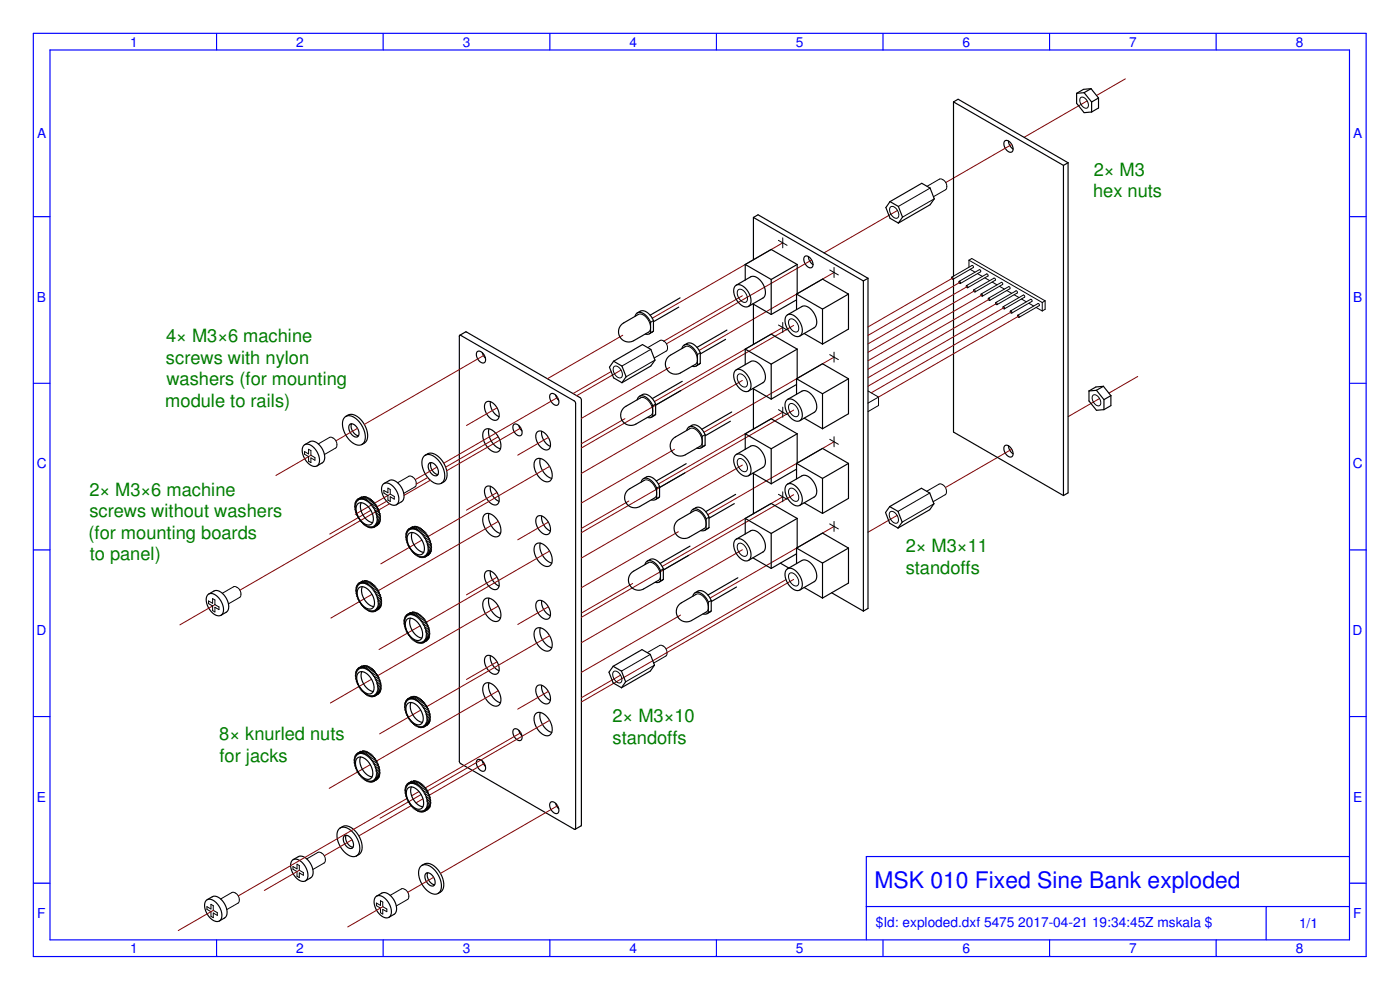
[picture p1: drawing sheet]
<svg xmlns="http://www.w3.org/2000/svg" width="420mm" height="297mm" viewBox="0 0 420 297" stroke-linecap="round" stroke-linejoin="round" font-family="sans-serif">
<defs><g id="words">
<text font-size="6.9" fill="#00f" x="262.5" y="266.3">MSK 010 Fixed Sine Bank exploded</text>
<g font-size="5.5" fill="#008000">
<text x="328.2" y="52.7">2× M3</text>
<text x="328" y="59.2">hex nuts</text>
<text x="49.8" y="102.7">4× M3×6 machine</text>
<text x="49.8" y="109.2">screws with nylon</text>
<text x="50" y="115.7">washers (for mounting</text>
<text x="49.6" y="122.1">module to rails)</text>
<text x="26.8" y="148.7">2× M3×6 machine</text>
<text x="26.8" y="155.2">screws without washers</text>
<text x="26.6" y="161.6">(for mounting boards</text>
<text x="271.8" y="165.7">2× M3×11</text>
<text x="26.9" y="168.1">to panel)</text>
<text x="271.8" y="172.2">standoffs</text>
<text x="183.8" y="216.7">2× M3×10</text>
<text x="65.8" y="222.2">8× knurled nuts</text>
<text x="183.8" y="223.2">standoffs</text>
<text x="65.9" y="228.6">for jacks</text>
</g>
<g font-size="4.1" fill="#00f">
<text x="39.1" y="14">1</text>
<text x="88.9" y="14">2</text>
<text x="138.9" y="14">3</text>
<text x="188.9" y="14">4</text>
<text x="238.9" y="14">5</text>
<text x="288.9" y="14">6</text>
<text x="338.8" y="14">7</text>
<text x="388.9" y="14">8</text>
<text x="11.1" y="41.5">A</text>
<text x="406.1" y="41.5">A</text>
<text x="11.1" y="90.5">B</text>
<text x="406.1" y="90.5">B</text>
<text x="11" y="140.5">C</text>
<text x="406" y="140.5">C</text>
<text x="10.9" y="190.5">D</text>
<text x="405.9" y="190.5">D</text>
<text x="11.1" y="240.5">E</text>
<text x="406.1" y="240.5">E</text>
<text x="11.1" y="275.5">F</text>
<text x="406.1" y="275.5">F</text>
<text x="262.9" y="278.1">$Id: exploded.dxf 5475</text>
<text x="305.6" y="278.1">2017-04-21</text>
<text x="327.7" y="278.1">19:34:45Z mskala $</text>
<text x="389.9" y="278.5">1/1</text>
<text x="39.1" y="286">1</text>
<text x="88.9" y="286">2</text>
<text x="138.9" y="286">3</text>
<text x="188.9" y="286">4</text>
<text x="238.9" y="286">5</text>
<text x="288.9" y="286">6</text>
<text x="338.8" y="286">7</text>
<text x="388.9" y="286">8</text>
</g>
</g></defs>
<g fill="none" stroke="#000" stroke-width=".35">
<path d="M286.2 30.6v52.3M286.2 30.6l1.3-.8 33 19M286.2 30.6l33 19M323.1 28v3l2.3 2.8 2.2-.2M325.4 27.8l-2.3 .2M325.4 27.8l2.2 2.8M327.4 26.6l-2.2 .2-2.1 1.2M327.4 26.6l2.3 2.8M327.4 26.6l-2 1.2M327.6 30.6v3M329.7 29.4v3l-2.1 1.2M329.7 29.4l-2.1 1.2"/>
<path d="M301.5 42.3l1-.1 1.1 1 .4 1.4-.3 1-1-.1-.9-.9-.5-1.3zM302.7 42.3l.4 1.4 .9 1M319.2 49.6v99.1M320.5 48.8v99.1l-1.3 .8M320.5 48.8l-1.3 .8M223.7 79.4l7.7 4.5M223.7 79.4l7.7-4.5 7.8 4.5M223.7 79.4v4.6M226.1 65.2l1.4-.8 33 19.1M226.1 65.2v12.7M226.1 65.2l33 19.1M239.2 79.4v8.7"/>
<path d="M239.2 79.4l-7.8 4.5M241.5 77l.9-.1 1.1 1 .5 1.4-.4 1-.9-.1-1-.9-.5-1.4zM242.6 77l.4 1.3 1 1.1M267.1 60.5l-1.2 1.8 1.2 3.2 2.5 1.4M267.1 60.5l9.5-5.5 2.5 1.4 1.3 3.3-1.3 1.7-9.5 5.5M267.1 60.5l2.5 1.4 1.3 3.3-1.3 1.7M190.6 94.9l.6-1 1.1-.1 1.4 .7 1.2 1.5 .3 .7v3.1l-.6 .5-1-.1M191.3 93.9l1.1-.6h1.1l1.2 .8 1.1 1.4 .3 .7v3.1l-1.2 .8M191.5 94.4l-4.4 2.5-.8 .7-.7 1.7 .4 1.8 1.4 1.2 1.8 .3 .9-.4 4.5-2.5M203.7 92.2l-7.6 4.3M204.1 89.4l-9 5.2M218.2 99l-9 5.2"/>
<path d="M220.7 85.8l.8-.4 1 .2 1.1 .8 .9 1.1 .6 1.2 .3 1.4-.2 1.1-.5 .7-.9 .2-.9-.3-1-.7-.8-1.1-.9-2.4 .1-1.1zM221 85.6l4.9-2.7 1.6 .6 1.5 1.7 .7 2.1-.3 1.7-4.8 2.9M225.9 91.2l5.5 3.2M226.1 91.3v12M231.4 83.9v10.5M236.1 94.7l.8-.4 1 .2 1.1 .8 .9 1.1 .6 1.2 .3 1.4-.2 1.1-.5 .7-.8 .2-1-.3-1-.7-.8-1.1-.6-1.2-.3-1.3 .1-1zM236.3 94.5l5-2.7 1.6 .6 1.5 1.7 .7 2.1-.3 1.7-4.8 2.9M239.1 88.2l7.7 4.5M239.1 88.2l7.7-4.5 7.8 4.5M239.1 88.2v4.7M239.1 90l-7.7 4.4M246.8 92.7v10.5"/>
<path d="M254.6 88.2v10.5l-7.8 4.5M254.6 88.2l-7.8 4.5M259.1 84.3v99.1M260.5 83.5v99.1l-1.4 .8M260.5 83.5l-1.4 .8M286.2 83.7v45.9l33 19.1M137.9 100.6h.4l34 19.7 .4 .6 .1 127.6-.2 .3-34.3-19.7-.4-.6zM138 100.6l2-1 34.1 19.7 .4 .6v127.6l-.1 .3-1.8 1M143.2 105.5l1-.1 1.1 1 .4 1.5-.3 .9h-1l-.9-.9-.5-1.4zM144.8 105.8l.9 1.6M165.2 118.2l.5-.2 .5 .2 1 .9 .5 1.5-.4 .9h-.9l-.9-.9-.5-1.4zM166.8 118.5l.9 1.6"/>
<path d="M184.2 108.4l8.6-5 2.5 1.4 1.3 3.2-1.3 1.8-8.6 5M184.2 108.4l-1.3 1.8 1.3 3.2 2.5 1.4M184.2 108.4l2.5 1.4 1.2 3.2-1.2 1.8M191.2 119.9l.6-.9 1.2-.2 1.4 .7 1.1 1.5 .4 .7v3.2l-.7 .4-.9-.1M191.9 118.9l1.2-.6 1 .1 1.2 .8 1.1 1.3 .4 .7v3.2l-1.3 .8M192.2 119.4l-4.5 2.6-.7 .6-.7 1.7 .4 1.8 1.3 1.2 1.8 .3 1-.3 4.5-2.6M204.4 117.2l-7.6 4.4M204.6 104.6l.7-1 1.1-.2 1.4 .8 1.2 1.5 .3 .7v3.1l-.7 .4h-.9M204.7 114.4l-8.9 5.2M205.3 103.6l1.2-.7 1 .1 1.3 .8 1 1.4 .4 .7v3.1l-1.3 .8M205.6 104l-4.5 2.6-.7 .7-.7 1.6 .4 1.8 1.3 1.3 1.9 .2 .9-.3 4.5-2.6M217.8 101.8l-7.6 4.4"/>
<path d="M220.7 111.2l.8-.4 1 .2 1 .7 1 1.2 .6 1.2 .3 1.4-.2 1.1-.5 .7-.9 .2-.9-.3-1-.7-.8-1.1-.9-2.4 .1-1.1zM221 111l4.9-2.7 1.6 .6 1.5 1.7 .7 2.1-.3 1.7-4.8 2.9M223.7 104.8l7.7 4.5M223.7 104.8l7.7-4.5 7.8 4.5M223.7 104.8v4.6M225.9 116.6l5.5 3.2M226.1 116.7v12M231.4 109.3v10.5M236.3 119.9l5-2.7 1.6 .6 1.5 1.7 .7 2.1-.3 1.7-4.8 2.9M239.1 113.6l7.7 4.5M239.1 113.6l7.7-4.5 7.8 4.5M239.1 113.6v4.7"/>
<path d="M239.1 115.4l-7.7 4.4M239.2 104.8v8.7M239.2 104.8l-7.8 4.5M241.3 100.1l5.5 3.1M246.8 118.1v10.5M254.6 113.6v10.5l-7.8 4.5M254.6 113.6l-7.8 4.5M326.8 117.3v3l2.3 2.8 2.2-.2M329.1 117.1l-2.3 .2M329.1 117.1l2.2 2.8M331.1 115.9l-2.2 .2-2.1 1.2M331.1 115.9l2.3 2.8"/>
<path d="M331.1 115.9l-2 1.2M331.3 119.9v3M333.4 118.7v3l-2.1 1.2M333.4 118.7l-2.1 1.2M91.2 133.6l.8-.3 1 .1 1 .8 .9 1 .7 1.4 .3 1.3-.2 1.1-.5 .8-.9 .2-.9-.3-1-.8-.8-1-.9-2.4 .1-1.1zM91.5 133.4l1.7-1h.9l1.4 .8 1.2 1.4 .7 1.8-.1 1.6-.4 .8-1.8 1M103.8 124.9l1.3-.6 1.4 .3 1.5 1 1.3 1.7 .9 2.1 .1 1.8-.5 1.3-1.2 .8M103.8 124.9l1.1-.2 1.3 .5 1.3 1 1.1 1.5 .8 1.8 .2 1.6-.2 1.4-.8 .8M103.8 124.9l-.8 .9-.2 1.4 .2 1.6 .8 1.7 1.1 1.6 1.3 1 1.3 .5 1.1-.3M105 127.4l.4-.2 .6 .1 1.2 1 .5 1.6v.7l-.4 .4h-1l-1.1-1-.5-1.5zM105.5 127.2l-.1 .9 .4 1.3 .9 1 .9 .3M127.6 136.6l1.3-.6 1.4 .2 1.5 1 1.4 1.8 .8 1.9 .2 1.9-.6 1.4-1.1 .8"/>
<path d="M127.6 136.6l1.1-.2 1.3 .4 1.4 1.1 1.1 1.5 .7 1.7 .3 1.7-.3 1.3-.7 .9M127.6 136.6l-.7 .8-.3 1.4 .3 1.7 .7 1.7 1.1 1.5 1.3 1 1.4 .5 1.1-.2M128.8 139l.5-.2 .6 .1 1.1 1.1 .6 1.5-.1 .7-.3 .5-1.1-.1-1.1-1-.5-1.5zM129.4 138.8l-.2 1 .5 1.2 .8 1 .9 .4M145.4 129l.9-.4 1 .2 1.1 .8 1 1.2 .6 1.4 .3 1.4-.1 1.1-.6 .8-.9 .2-1-.3-1-.7-.8-1.1-.7-1.3-.3-1.3 .1-1.2zM145.8 120.7l.7-.3 .8 .2 .9 .6 .8 .9 .6 1.2 .2 1.1-.1 .9-.5 .7-.7 .1-.8-.2-1.5-1.5-.8-2.1 .1-.9zM146.7 128.7v1.6l.7 2 1.3 1.6 1.5 .7M147.2 120.5v1.3l.6 1.4 .9 1.1 1.1 .7M154.2 127.4l.9-.1 1.1 1 .5 1.4-.4 1-.9-.1-1-.9-.5-1.3zM155.7 127.7l.9 1.6M160.8 137.9l.9-.4 1 .2 1.1 .8 .9 1.1 .7 1.4 .3 1.4-.1 1.2-.6 .8-.8 .2-1-.3-1.1-.8-.8-1-.7-1.4-.3-1.2 .1-1.2zM161.2 129.6l.7-.3 .9 .2 .9 .6 .7 1 .6 1.1 .2 1.1-.1 .9-.5 .6-.7 .2-.8-.2-1.5-1.5-.8-2.1 .1-.9z"/>
<path d="M162.1 137.6v1.7l.7 1.9 1.3 1.6 1.5 .7M162.6 129.4v1.3l.6 1.4 .9 1.1 1.1 .7M205.9 139.1l-9 5.2M206.1 129.1l.6-.9 1.2-.2 1.3 .8 1.2 1.4 .3 .7v3.2l-.6 .4h-.9M206.8 128.1l1.1-.6 1.1 .1 1.2 .8 1.1 1.3 .3 .7v3.2l-1.2 .8M207 128.6l-4.4 2.6-.8 .6-.7 1.7 .4 1.8 1.4 1.2 1.8 .3 1-.3 4.4-2.6M219.2 126.4l-7.6 4.4M219.6 123.6l-9 5.2M220.7 136.6l.8-.4 1 .2 1.1 .8 .9 1.1 .6 1.3 .3 1.3-.2 1.1-.5 .7-.9 .2-.9-.3-1-.7-.8-1.1-.9-2.4 .1-1.1zM221 136.4l4.9-2.7 1.6 .6 1.5 1.7 .7 2.1-.3 1.7-4.8 2.9M223.7 130.2l7.7-4.5 7.8 4.5M223.7 130.2l7.7 4.5"/>
<path d="M223.7 130.2v4.6M231.4 134.7v10.5M236.1 120.1l.8-.4 1 .2 1 .7 1 1.2 .6 1.2 .3 1.4-.2 1.1-.5 .7-.9 .2-.9-.3-.9-.7-.9-1.1-.6-1.2-.3-1.3 .1-1zM239.1 139l7.7 4.5M239.1 139l7.7-4.5 7.8 4.5M239.1 139v4.7M239.2 130.2v8.7M239.2 130.2l-7.8 4.5M241.3 125.5l5.5 3.1M254.6 139v10.5l-7.8 4.5M254.6 139l-7.8 4.5M301.5 133.8l1-.1 1.1 1 .4 1.4-.3 .9h-1l-.9-1-.5-1.3z"/>
<path d="M302.7 133.8l.4 1.3 .9 1.1M107.4 151.2l.7-.4 1 .2 1.1 .7 .9 1.1 .6 1.3 .3 1.4-.1 1.1-.6 .7-.8 .2-.9-.2-1-.8-.8-1-.9-2.4 .1-1.2zM108.4 150.8l-.2 1.7 .7 2 1.4 1.6 1.5 .7M115 145.3l.8-.4 1 .2 1 .7 1 1.1 .6 1.4 .3 1.2-.2 1.2-.5 .7-.8 .2-1-.3-1-.7-.8-1-.9-2.5 .1-1.1zM115.3 145.1l1.7-1h.9l1.4 .7 1.2 1.5 .7 1.8-.1 1.6-.4 .7-1.8 1M123.7 159.8l-.2 1.6 .7 2 1.4 1.7 1.5 .6M145.4 154.4l.9-.4 1 .3 1.2 .8 .9 1.1 .6 1.4 .3 1.4-.1 1.1-.6 .8-.9 .2-1-.3-1-.7-.8-1.1-.7-1.3-.3-1.3 .1-1.2zM145.8 146.1l.7-.3 .8 .2 .9 .6 .8 .9 .6 1.2 .2 1.1-.1 .9-.5 .7-.7 .1-.8-.2-1.5-1.5-.8-2.1 .1-.9zM146.7 154.1v1.6l.7 2 1.3 1.6 1.5 .7M147.2 145.9v1.3l.6 1.4 .9 1.1 1.1 .7M161.2 155l.7-.3 .9 .2 .9 .6 .7 1 .6 1.1 .2 1.1-.1 .9-.5 .6-.7 .2-.8-.2-1.5-1.5-.8-2.1 .1-.9zM162.6 154.8v1.3l.6 1.4 .9 1.1 1.1 .7"/>
<path d="M192.4 144.7l.6-1 1.2-.2 1.3 .8 1.2 1.4 .4 .7v3.2l-.7 .4h-.9M193.1 143.6l1.2-.6 1 .1 1.2 .8 1.1 1.3 .3 .7v3.2l-1.2 .8M193.4 144.1l-4.5 2.6-.8 .7-.6 1.7 .4 1.7 1.3 1.3 1.8 .2 1-.3 4.4-2.6M205.5 141.9l-7.6 4.4M207.3 153.9l.6-1 1.1-.2 1.4 .8 1.2 1.4 .3 .8v3.1l-.7 .4h-.9M207.9 152.8l1.2-.6 1 .1 1.3 .8 1 1.3 .4 .8v3.1l-1.2 .8M208.2 153.3l-4.4 2.6-.8 .7-.7 1.6 .4 1.8 1.3 1.3 1.9 .2 .9-.3 4.5-2.6M220.4 151.1l-7.6 4.4M220.8 148.3l-9 5.2M223.7 155.6l7.7 4.5M223.7 155.6l7.7-4.5 7.8 4.5M223.7 155.6v4.6"/>
<path d="M225.9 142l5.5 3.2M226.1 142.1v12M236.1 145.5l.8-.4 1 .2 1 .7 1 1.2 .6 1.2 .3 1.4-.2 1.1-.5 .7-.9 .2-.9-.3-1-.7-.8-1.1-.6-1.2-.3-1.3 .1-1zM236.3 145.3l5-2.7 1.6 .6 1.5 1.7 .7 2.1-.3 1.7-4.8 2.9M239.1 140.8l-7.7 4.4M239.2 155.6v8.7M239.2 155.6l-7.8 4.5M241.3 150.9l5.5 3.1M246.8 143.5v10.5M267 152l-1.2 1.8 1.2 3.2 2.5 1.4M267 152l9.5-5.5 2.5 1.4 1.3 3.3-1.3 1.7-9.5 5.5M267 152l2.5 1.4 1.3 3.3-1.3 1.7"/>
<path d="M62.4 178.4l.8-.3 1 .2 1.1 .7 .9 1.1 .6 1.3 .3 1.4-.2 1.1-.5 .7-.8 .2-1-.3-.9-.7-.9-1.1-.9-2.4 .1-1.1zM62.6 178.2l1.8-1h.9l1.4 .8 1.2 1.5 .7 1.7-.1 1.6-.4 .8-1.8 1M107.7 176.4l.8-.4 1 .2 1.1 .8 .8 1 .7 1.4 .3 1.3-.2 1.1-.5 .7-.8 .2-1-.2-1-.8-.8-1-.9-2.4 .1-1.2zM108.7 176l-.2 1.7 .7 2 1.4 1.6 1.6 .7M122.7 160.1l.7-.3 1.1 .2 1 .6 .9 1.2 .7 1.3 .3 1.4-.2 1.1-.5 .7-.8 .2-.9-.3-1-.6-.9-1.1-.6-1.2-.3-1.3 .1-1.1zM145.4 179.8l.8-.3 1.1 .1 1.1 .8 1 1.2 .6 1.4 .3 1.4-.1 1.1-.6 .8-.8 .2-1.1-.3-1-.7-.8-1.1-.7-1.3-.3-1.3 .1-1.2zM145.8 171.5l.7-.3 .8 .2 .9 .6 .8 .9 .6 1.2 .2 1.1-.1 .9-.5 .7-.7 .1-.8-.2-1.5-1.5-.8-2.1 .1-.9zM146.7 179.5v1.6l.7 2 1.3 1.6 1.5 .7M147.2 171.3v1.3l.6 1.4 .9 1.1 1.1 .7M160.8 163.3l.8-.4 1.1 .2 1.1 .8 .9 1.1 .7 1.4 .3 1.4-.1 1.2-.6 .8-.8 .2-1-.3-1.1-.8-.8-1-.7-1.4-.3-1.2 .1-1.2zM162.1 163v1.7l.7 1.9 1.3 1.6 1.5 .7M193.6 169.4l.6-1 1.1-.1 1.4 .7 1.2 1.5 .3 .7v3.1l-.7 .5-.9-.1"/>
<path d="M194.2 168.4l1.2-.6h1l1.3 .8 1 1.4 .4 .7v3.1l-1.2 .8M194.5 168.8l-4.4 2.6-.8 .7-.7 1.7 .4 1.8 1.3 1.2 1.9 .3 .9-.4 4.5-2.5M206.7 166.6l-7.6 4.4M207.1 163.9l-9 5.2M207.9 178.9l.6-1 1.2-.2 1.4 .8 1.1 1.5 .4 .7v3.1l-.7 .4h-.9M208.6 177.9l1.2-.7 1 .1 1.2 .8 1.1 1.4 .3 .7v3.1l-1.2 .8M208.9 178.3l-4.5 2.6-.7 .7-.7 1.6 .4 1.8 1.3 1.3 1.8 .2 1-.3 4.4-2.6M220.7 162l.8-.4 1 .2 1 .7 1 1.2 .6 1.2 .3 1.4-.2 1.1-.5 .7-.9 .2-.9-.3-.9-.7-.9-1.1-.9-2.4 .1-1.1zM221 161.8l4.9-2.7 1.6 .6 1.5 1.7 .7 2.1-.3 1.7-4.8 2.9M221 176.1l-7.6 4.4M221.4 173.4l-8.9 5.1M225.9 167.4l5.5 3.2"/>
<path d="M231.4 160.1v10.5M234.2 169l2.5 1.4M236.1 170.9l.8-.4 1 .2 1.1 .8 .9 1.1 .6 1.3 .3 1.3-.2 1.1-.5 .7-.9 .2-.9-.3-1-.7-.8-1.1-.6-1.2-.3-1.3 .1-1zM236.3 170.7l5-2.7 1.6 .6 1.5 1.7 .7 2.1-.3 1.7-4.8 2.9M239.1 164.4l7.7 4.5M239.1 164.4l7.7-4.5 7.8 4.5M239.1 164.4v4.7M239.1 166.2l-7.7 4.4M241.3 176.3l5.5 3.1M246.8 168.9v10.5M249.6 177.9l9.5 5.5M254.6 164.4v10.5l-7.8 4.5"/>
<path d="M254.6 164.4l-7.8 4.5M122.2 185.8l.8-.3 1 .2 1.1 .8 .8 1 .7 1.3 .2 1.4-.1 1.1-.6 .7-.8 .2-.9-.3-1-.7-.8-1-.6-1.2-.3-1.3v-1.1zM123.2 185.5l-.2 1.7 .7 1.9 1.4 1.7 1.5 .6M145.8 196.9l.7-.3 .8 .2 .9 .6 .8 .9 .6 1.2 .2 1.1-.1 .9-.5 .7-.7 .1-.8-.2-1.5-1.5-.8-2.1 .1-.9zM147.2 196.7v1.3l.6 1.4 .9 1.1 1.1 .7M160.8 188.7l.8-.4 1.1 .2 1 .7 1 1.2 .7 1.4 .3 1.4-.1 1.2-.6 .8-.8 .2-1-.3-1.1-.8-.8-1-.7-1.4-.3-1.2 .1-1.2zM161.2 180.4l.7-.3 .9 .2 .9 .6 .7 1 .6 1.1 .2 1.1-.1 .9-.5 .6-.7 .2-.8-.2-1.5-1.5-.8-2.1 .1-.9zM162.1 188.4v1.7l.7 1.9 1.3 1.6 1.5 .7M162.6 180.2v1.3l.6 1.4 .9 1.1 1.1 .7M184 199.9l8.7-5 2.5 1.5 1.2 3.2-1.2 1.8-8.7 5M184 199.9l-1.2 1.8 1.2 3.2 2.5 1.5M184 199.9l2.5 1.5 1.3 3.2-1.3 1.8"/>
<path d="M107.6 201.9l.8-.4 .9 .2 1.1 .7 .9 1.1 .7 1.3 .3 1.3-.2 1.2-.6 .7-.7 .2-.9-.2-1.1-.8-.8-1-.6-1.2-.3-1.3 .1-1.1zM108.6 201.5l-.2 1.7 .7 2 1.4 1.6 1.5 .7M122.3 211.1l.8-.3 1 .2 1.1 .7 .9 1.1 .6 1.3 .3 1.3-.1 1.2-.6 .7-.8 .2-1-.3-.9-.7-.9-1.1-.9-2.4 .1-1.1zM123.3 210.8l-.1 1.6 .7 2 1.4 1.7 1.5 .6M145.4 205.2l.8-.3 1.1 .1 1.1 .8 1 1.2 .6 1.4 .3 1.4-.1 1.1-.6 .8-.8 .2-1.1-.3-1-.7-.8-1.1-.7-1.3-.3-1.3 .1-1.2zM146.7 204.9v1.6l.7 2 1.3 1.6 1.5 .7M154.2 218.8l.9-.1 1.1 1 .5 1.4-.4 1h-.9l-1-.9-.5-1.4zM155.7 219.1l.9 1.6M160.8 214.1l.8-.4 1.1 .2 1 .7 1 1.2 .7 1.4 .3 1.4-.1 1.2-.6 .8-.8 .2-1.1-.3-1-.8-.8-1-.7-1.4-.3-1.2 .1-1.2zM161.2 205.8l.7-.3 .8 .2 .9 .6 .8 1 .6 1.1 .2 1.1-.1 .9-.5 .6-.7 .2-.7-.2-1.6-1.5-.8-2.1 .1-.9zM162.1 213.8v1.7l.7 1.9 1.3 1.6 1.5 .7M162.6 205.6v1.3l.6 1.4 .9 1.1 1.1 .7"/>
<path d="M107.2 227.5l.7-.4 1.1 .2 1 .8 .9 1 .7 1.4 .3 1.3-.2 1.1-.5 .7-.8 .2-.9-.2-1-.7-.9-1-.6-1.2-.3-1.3 .1-1.1zM108.2 227.1l-.2 1.7 .7 2 1.4 1.6 1.6 .7M122.5 236.5l.8-.4 .9 .2 1 .7 1 1.1 .7 1.3 .2 1.4-.1 1.1-.6 .7-.7 .2-1-.2-1-.8-.8-1-.6-1.2-.3-1.3v-1zM123.5 236.1l-.2 1.7 .7 1.9 1.4 1.7 1.5 .7M143.2 228l.5-.2 .5 .2 1.1 .9 .4 1.5-.3 .9h-1l-.9-.9-.5-1.4zM144.8 228.3l.9 1.6M87.7 258.1l.8-.3 1.1 .2 1 .7 .9 1.1 .7 1.4 .2 1.3-.1 1-.6 .8-.8 .2-.9-.3-.9-.6-.9-1.1-.6-1.2-.4-1.3 .1-1.1zM88 257.9l1.7-1h.9l1.4 .8 1.2 1.5 .7 1.7v1.6l-.5 .8-1.7 1M102.1 248.4l1.3-.6 1.4 .2 1.5 1.1 1.4 1.7 .8 2 .2 1.9-.5 1.3-1.2 .8M102.1 248.4l1.1-.2 1.4 .4 1.3 1.1 1.1 1.5 .7 1.7 .3 1.7-.3 1.4-.7 .8M102.1 248.4l-.7 .9-.3 1.3 .3 1.7 .7 1.7 1.1 1.5 1.4 1.1 1.3 .4 1.1-.2M103.3 250.8l.5-.2 .6 .1 1.2 1.1 .5 1.6-.1 .6-.3 .5-1.1-.1-1.1-1-.5-1.5z"/>
<path d="M103.9 250.6l-.2 1 .5 1.2 .8 1 .9 .4M126.6 259.7l1.3-.6 1.4 .2 1.6 1.1 1.3 1.7 .8 2 .2 1.8-.5 1.4-1.2 .8M126.6 259.7l1.1-.3 1.4 .5 1.3 1.1 1.1 1.5 .7 1.7 .3 1.6-.3 1.4-.7 .9M126.6 259.7l-.7 .8-.3 1.4 .3 1.7 .7 1.7 1.1 1.5 1.4 1 1.3 .5 1.1-.2M165.2 240.7l.5-.2 .5 .2 1 .9 .5 1.5-.4 .9h-.9l-.9-.9-.5-1.4zM166.8 241l.9 1.6M61.9 270.2l.8-.4 1 .2 1 .7 .9 1.1 .7 1.3 .3 1.4-.2 1.1-.5 .7-.8 .2-.9-.3-1-.6-.9-1.1-.6-1.2-.3-1.3 .1-1.1zM62.2 270l1.7-1 .9-.1 1.4 .8 1.2 1.5 .7 1.8-.1 1.6-.4 .7-1.8 1M112.8 269.1l.7-.4 1 .2 1.1 .7 1 1.2 .6 1.3 .3 1.3-.2 1.1-.6 .7-.7 .2-.9-.2-1-.7-.9-1.1-.6-1.2-.3-1.3 .1-1.1zM113 268.9l1.8-1 .9-.1 1.4 .8 1.2 1.5 .6 1.8v1.6l-.5 .7-1.7 1M127.8 262.1l.5-.2 .6 .1 1.1 1.1 .6 1.6-.1 .6-.3 .4h-1.1l-1-1-.6-1.5zM128.4 261.9l-.2 1 .5 1.2 .8 1 .9 .3"/>
</g>
<g fill="none" stroke="#00f" stroke-width=".35">
<path d="M10 10h400v277h-400zM15 15h390v267h-390zM65 10v5M115 10v5M165 10v5M215 10v5M265 10v5M315 10v5M365 10v5M10 65h5M405 65h5M10 115h5"/>
<path d="M405 115h5M10 165h5M405 165h5M10 215h5M405 215h5M405 257h-145v25M10 265h5M260 272h145M380 272v10M405 265h5M65 282v5M115 282v5"/>
<path d="M165 282v5M215 282v5M265 282v5M315 282v5M365 282v5"/>
</g>
<g fill="none" stroke="#000" stroke-width=".3">
<path d="M324.3 29.3l.9-.1 1 .9 .4 1.3-.3 1-.9-.1-.9-.8-.4-1.3zM278.2 55.9l3.9-2.2 1 .3 .7 .7 .3 1-.2 1.1-3.8 2.2M279.1 56.4l-9.5 5.5M280.4 59.7l-9.5 5.5M233.6 72.1l2.6 1.5M234.9 71.4v3M267.2 62.1l1-.1 1.1 1 .4 1.4-.3 1-1-.1-.9-.9-.5-1.3zM290.8 78.1l22 12.7M290.8 78.1l.9-.5 22 12.7M290.8 78.1v2.1M191.5 94.4l.7-.2 .9 .3 1.5 1.6 .6 2.2-.1 .8-.5 .6M196.1 96.2l-.9 .5"/>
<path d="M196.1 99.3l-.9 .5M221.6 87l.4-.2 .6 .1 1.2 1 .5 1.6-.1 .7-.3 .4h-1l-1.1-1-.5-1.5zM233.6 97.5l2.6 1.5M234.9 96.8v3M237 95.9l.4-.2 .6 .1 1.2 1.1 .5 1.5-.1 .7-.3 .4h-1l-1.1-1.1-.5-1.5zM249 81l2.6 1.5M250.3 80.3v3M285.7 83.1l6-3.4 .4 .2v.4l-6.1 3.5M287.9 84.4l6-3.5 .4 .2v.5l-6.1 3.5M290.1 85.7l6-3.5 .4 .2v.4l-6.1 3.5M291.2 80.8l1.4 .9M292.3 87l6-3.5 .4 .2v.4l-6.1 3.5"/>
<path d="M293.4 82.1l1.4 .8M294.5 88.2l6-3.5 .4 .2v.5l-6.1 3.5M295.6 83.4l1.4 .8M296.7 89.5l6-3.5 .4 .2v.4l-6.1 3.5M297.8 84.6l1.4 .9M298.9 90.8l6-3.5 .4 .2v.4l-6.1 3.5M300 85.9l1.4 .8M301.1 92l6-3.5 .4 .2v.5l-6.1 3.5M302.2 87.2l1.4 .8M303.3 93.3l6-3.5 .4 .2v.4l-6.1 3.5M304.4 88.4l1.4 .9M305.4 94.6l6.1-3.5 .4 .2v.4l-6.1 3.5"/>
<path d="M306.6 89.7l1.4 .9M308.8 91l1.4 .8M311 92.2l1.8 1.1M312.8 90.8v2.5M313.7 90.3v2.5l-.9 .5M313.7 90.3l-.9 .5M184.3 110l.4-.2 .6 .1 1 1 .5 1.4-.4 1-.9-.1-1-.9-.5-1.3zM192.2 119.4l.7-.1 .8 .2 1.6 1.7 .6 2.1-.2 .9-.4 .5M194.4 104.3l3.9-2.2 1 .3 .7 .7 .3 1-.2 1.1-3.8 2.2M195.3 104.8l-8.6 5M196.6 108l-8.7 5M205.6 104l.7-.1 .8 .3 1.6 1.6 .6 2.1-.2 .9-.4 .5"/>
<path d="M210.2 105.9l-.9 .5M210.2 109l-.9 .5M221.6 112.4l.4-.2 .6 .1 1.2 1.1 .5 1.6-.1 .6-.3 .4h-1l-1.1-1-.5-1.5zM249 106.4l2.6 1.5M250.3 105.7v3M260.5 117.3l3.2 1.8M263.7 119.1l-3.2 1.9M263.7 119.1v2.6l-3.2 1.8M328 118.6l.9-.1 1 1 .5 1.3-.4 .9-.9-.1-.9-.8-.4-1.3zM91.4 135.5l1.2 .7v-1.4l.7 .4v1.4l1.2 .7v.8l-1.2-.7v1.4l-.7-.4v-1.4l-1.2-.7zM95.5 133.2l3.6-2 1 .3 .7 .8 .3 1-.2 1-3.5 2.1M196.8 121.2l-.9 .5"/>
<path d="M196.8 124.4l-.9 .5M207 128.6l.8-.1 .8 .2 1.5 1.7 .6 2.1-.1 .9-.5 .5M211.6 130.4l-.9 .5M211.6 133.6l-.9 .5M221.6 137.8l.4-.2 .6 .1 1.2 1.1 .5 1.6-.1 .6-.3 .4h-1l-1.1-1.1-.5-1.4zM233.6 122.9l2.6 1.5M234.9 122.2v3M237 121.3l.4-.2 .6 .1 1.2 1.1 .5 1.5-.1 .7-.3 .4h-1l-1.1-1.1-.5-1.5zM249 131.8l2.6 1.5M250.3 131.1v3M107.3 149.8l.1 .4-.3-.2 .1 .4-.3-.2 .1 .4-.3-.1 .2 .4-.3-.1 .2 .4-.3-.1 .2 .8h-.3l.3 .4-.3 .1 .3 .3-.2 .1 .3 .3-.2 .2 .3 .2-.2 .2 .3 .3-.1 .2 .5 .6-.1 .3 .3 .1v.4h.3v.4h.2l.4 .8 .2-.1 .5 .7 .2-.1 .1 .4 .2-.2 .2 .4 .2-.2 .2 .4 .1-.2 .2 .4 .1-.3 .3 .4v-.3l.3 .3v-.3l.3 .3v-.4l.3 .3v-.3l.3 .2M108.2 149.5l-.1 .3-.2-.3v.4l-.3-.3v.4l-.3-.2"/>
<path d="M108.4 149.1l.1 .4-.3-.2 .1 .4-.3-.2M108.4 149.1l.3 .3M108.4 149.1l-1.1 .7M108.5 149.5l-.1 .3-.2-.3M108.5 149.5l.2 .3 .1-.3M108.8 149.5l.3 .4 .1-.3M109.1 149.1l-.1-.1-.8 .5M109.2 149.6l.2 .4 .1-.3M109.5 149.1l-.2-.1-.8 .5M109.5 149.7l.2 .4 .2-.2M109.8 149.2l-.1-.2-.9 .5M109.9 149.9l.2 .4 .2-.1"/>
<path d="M110.3 150.2l.1 .4 .2-.2M110.3 149.5l-.3-.4-.8 .5M110.5 149.6l-.1-.4-.9 .5M110.6 150.4l.1 .4 .3-.1M110.9 149.8l-.1-.4-.9 .5M111 150.7v.4h.3M111.3 151.1v.4h.3M111.5 149.9l-.2 .2-.2-.4-.8 .5M111.5 149.9l.1 .4 .2-.1M111.5 149.9l-.9 .5M111.6 151.5v.3l.3 .1M111.8 150.2l.1 .4h.3"/>
<path d="M111.8 150.2l-.8 .5M111.9 151.9v.3l.3 .1M112.2 150.6v.4h.3M112.2 150.6l-.9 .5M112.2 152.3v.3l.3 .1M112.5 152.7l-.1 .3 .3 .2M112.5 151v.3l.3 .1M112.5 151l-.9 .5M112.7 153.2l-.1 .3 .3 .2M112.8 151.4l-.9 .5M112.8 151.4v.3l.3 .1M112.9 153.7l-.2 .2 .4 .2"/>
<path d="M113 156.7l.2 .4M113.1 157.4l-.4-.1 .2 .4-.3-.2 .1 .4-.3-.2 .1 .4-.3-.2v.3M113.1 154.1l-.2 .2 .3 .3M113.1 151.8l-.1 .3 .3 .1M113.1 151.8l-.9 .5M113.2 154.6l-.2 .2 .3 .3M113.2 157.1l-.3-.1 .2 .4M113.3 152.2l-.1 .3 .4 .2M113.3 157.6l-.3-.2 .1 .3-.3-.2v.3M113.3 152.2l-.8 .5M113.3 157.6l-1.1 .6M113.6 152.7l-.2 .3 .4 .2"/>
<path d="M113.6 152.7l-.9 .5M113.8 153.2l-.2 .2 .3 .2M113.8 153.2l-.9 .5M113.9 153.6l-.2 .2 .3 .3M113.9 156.9l-.3-.1 .2 .4-.4-.2 .2 .4-.4-.2 .1 .4M113.9 153.6l-.8 .5M113.9 156.9l-.8 .5M113.9 156.3l.1 .3M114 155.1l.2 .3-.8 .5-.3-.3M114 156l.1 .2-.8 .5-.2-.4M114 155.6l.2 .2-.9 .5-.2-.3M114 154.1l-.2 .2 .3 .3"/>
<path d="M114 156.6l-.3-.1 .2 .4M114 154.1l-.8 .5M114 156.6l-.8 .5M114.1 154.6l-.2 .1 .3 .3-.9 .5-.2-.3 .2-.1M114.1 154.6l-.8 .5M115.2 147.2l1.2 .7v-1.4l.7 .4v1.4l1.2 .7v.8l-1.2-.7v1.4l-.7-.4v-1.4l-1.2-.7zM119.3 144.9l3.6-2.1 1 .4 .7 .7 .3 1-.2 1.1-3.5 2M122.6 158.7l.1 .4-.3-.2 .1 .4-.3-.2 .2 .4-.4-.1 .2 .4-.3-.1 .2 .4h-.3l.2 .4h-.2l.2 .3-.3 .1 .3 .3-.2 .1 .2 .3-.2 .1 .3 .3-.2 .2 .3 .3-.2 .2 .4 .2-.2 .2 .3 .2-.1 .3 .3 .2-.1 .3 .3 .1 .3 .7 .3 .1v.3h.3v.4h.3v.4l.3-.1 .4 .6 .2-.1 .6 .6 .1-.3 .2 .4 .1-.3 .3 .4 .1-.3 .2 .3 .1-.3 .2 .3 .1-.3 .2 .3v-.4l.3 .3M123.5 158.4v.4l-.3-.3v.3l-.3-.2v.3l-.3-.2M123.8 158.1v.3l-.3-.2 .1 .4-.3-.2M123.8 158.1l.3 .2M123.8 158.1l-1.2 .6"/>
<path d="M123.8 158.4v.3l-.3-.3M123.8 158.4l.3 .4v-.4M124.1 158.4l.3 .4 .1-.3M124.4 158l-.1-.1-.8 .5M124.5 158.5l.2 .4 .1-.2M124.8 158.1l-.1-.2-.9 .5M124.8 158.7l.2 .4 .2-.2M125.1 158.2l-.1-.3-.9 .5M125.2 158.9l.2 .4 .2-.2M125.6 159.1l.1 .4 .2-.1M125.6 158.4l-.2-.4-.9 .5M125.9 158.5l-.2-.3-.9 .5"/>
<path d="M125.9 159.4l.1 .4 .3-.1M126.2 158.7l-.1-.3-.9 .5M126.3 159.7l.1 .4 .2-.1M126.8 158.9l-.2 .1-.2-.4-.8 .5M126.8 158.9l.1 .4 .2-.1M126.8 158.9l-.9 .5M127.1 159.2l.1 .4 .3-.1M127.1 159.2l-.8 .5M127.5 159.5v.4h.3M127.5 159.5l-.9 .5M127.8 159.9v.4h.3M127.8 159.9l-.9 .5"/>
<path d="M193.4 144.1l.7-.1 .8 .3 1.5 1.6 .7 2.1-.2 .9-.5 .5M197.9 145.9l-.8 .5M197.9 149.1l-.8 .5M208.2 153.3l.7-.1 .9 .3 1.5 1.6 .6 2.1-.1 .9-.5 .5M212.8 155.2l-.9 .5M212.8 158.3l-.9 .5M233.6 148.3l2.6 1.5M234.9 147.6v3M237 146.7l.4-.2 .6 .1 1.2 1 .5 1.6-.1 .7-.3 .4h-1l-1.1-1.1-.5-1.5zM249 157.2l2.6 1.5M250.3 156.5v3M267.1 153.6l1-.1 1 1 .5 1.4-.3 1h-1l-.9-1-.5-1.3z"/>
<path d="M278.1 147.4l3.9-2.2 1 .3 .7 .7 .3 1-.2 1.1-3.8 2.2M279 147.9l-9.5 5.5M280.3 151.2l-9.5 5.5M66.7 178l3.6-2 1 .3 .7 .8 .3 1-.2 1-3.5 2.1M107.7 175v.4l-.3-.2 .1 .4-.3-.2 .2 .4-.3-.1 .1 .4-.3-.1 .2 .4h-.3l.2 .7h-.2l.2 .4-.2 .1 .3 .3-.3 .1 .3 .3-.2 .2 .3 .2-.1 .2 .4 .7-.1 .3 .3 .1v.3l.3 .1-.1 .4h.3v.4h.3l.3 .8 .3-.1 .1 .4 .2-.1 .1 .4 .2-.1 .2 .4 .2-.2 .5 .6 .1-.2 .3 .4 .1-.3 .2 .4 .1-.3 .2 .3 .1-.3 .3 .3v-.4l.3 .4-.1-.4 .3 .2M108.5 174.7v.3l-.3-.3v.4l-.3-.3 .1 .4-.3-.2M108.8 174.3v.4l-.3-.2 .1 .4-.3-.2M108.8 174.3l.3 .3M108.8 174.3l-1.1 .7M108.8 174.7v.3l-.3-.3M108.8 174.7l.3 .3 .1-.3M109.2 174.7l.2 .4 .1-.3"/>
<path d="M109.5 174.3l-.1-.1-.9 .5M109.5 174.8l.2 .4 .2-.2M109.8 174.3l-.1-.1-.9 .5M109.9 175l.2 .3 .1-.2M110.2 174.4l-.2-.2-.8 .5M110.2 175.1l.2 .4 .2-.1M110.6 175.4l.1 .4 .3-.2M110.6 174.7l-.2-.4-.9 .5M110.9 174.8l-.2-.3-.8 .5M111 175.6l.1 .4h.2M111.2 175l-.1-.4-.9 .5M111.3 176l.1 .3h.2"/>
<path d="M111.6 176.3l.1 .4h.3M111.8 175.1l-.2 .2-.1-.4-.9 .5M111.8 175.1l.1 .4h.3M111.8 175.1l-.8 .5M112 176.7v.3l.3 .1M112.2 175.5v.3h.3M112.2 175.5l-.9 .5M112.3 177.1l-.1 .3 .3 .1M112.5 175.8l.1 .4h.2M112.5 175.8l-.9 .5M112.5 177.5v.3l.3 .1M112.8 177.9l-.1 .3 .3 .2"/>
<path d="M112.8 176.2v.3l.3 .1M112.8 176.2l-.8 .5M113 178.4l-.1 .3 .3 .2M113.1 176.6v.3l.3 .1M113.1 176.6l-.8 .5M113.2 178.9l-.1 .2 .3 .2M113.4 179.3l-.2 .2 .3 .3M113.4 177v.3l.3 .1M113.4 177l-.9 .5M113.5 179.8l-.2 .2 .3 .3M113.7 177.4l-.1 .3 .3 .2M113.7 177.4l-.9 .5"/>
<path d="M113.9 177.9l-.1 .3 .3 .2M113.9 177.9l-.9 .5M114.1 178.4l-.1 .2 .3 .2M114.1 178.4l-.9 .5M114.3 178.8l-.2 .2 .3 .3M114.3 178.8l-.9 .5M114.4 179.3l-.2 .2 .3 .3M114.4 179.3l-.9 .5M114.5 179.8l-.2 .1 .2 .3-.8 .5-.3-.3 .2-.1M114.5 179.8l-.9 .5M126.6 160l.1 .4h.2M126.9 160.4l.1 .4h.2"/>
<path d="M127.2 160.8v.4h.3M127.5 161.2v.4l.3 .1M127.8 161.7l-.1 .3 .3 .1M128 162.1l-.1 .3 .3 .2M128.1 160.3v.4h.3M128.1 160.3l-.9 .5M128.2 162.6l-.1 .2 .3 .3M128.3 165.6l.2 .4M128.4 163.1l-.2 .2 .3 .2M128.4 166.3l-.3-.1 .1 .4-.3-.2 .1 .4-.3-.2 .1 .4-.3-.2v.4M128.4 160.7l-.1 .4 .4 .1M128.4 160.7l-.9 .5"/>
<path d="M128.5 163.5l-.2 .2 .3 .3M128.5 166l-.3-.1 .2 .4M128.7 161.2l-.1 .3 .3 .1M128.7 166.5l-.4-.2 .1 .4-.3-.3v.4M128.7 161.2l-.9 .5M128.7 166.5l-1.2 .7M128.9 161.6l-.1 .3 .3 .2M128.9 161.6l-.9 .5M129.1 162.1l-.2 .2 .3 .3M129.1 162.1l-.9 .5M129.2 162.6l-.1 .2 .3 .2M129.2 165.8l-.3-.1 .2 .4-.3-.2 .1 .4-.3-.2 .1 .4"/>
<path d="M129.2 162.6l-.8 .5M129.2 165.8l-.8 .5M129.3 165.3l.1 .2M129.3 164.1l.2 .3-.8 .5-.3-.4M129.3 164.9l.2 .3-.9 .5-.2-.4M129.3 164.5l.2 .3-.8 .5-.3-.4M129.4 163l-.2 .2 .3 .3M129.4 165.5l-.3-.1 .1 .4M129.4 165.5l-.9 .5M129.4 163l-.9 .5M129.5 163.5l-.3 .1 .3 .3-.8 .5-.3-.3 .2-.1M129.5 163.5l-.9 .5"/>
<path d="M194.5 168.8l.7-.1 .9 .3 1.5 1.6 .6 2.2-.1 .8-.5 .6M199.1 170.7l-.9 .5M199.1 173.8l-.9 .5M208.9 178.3l.7-.1 .8 .3 1.5 1.6 .7 2.1-.2 .9-.5 .5M221.6 163.2l.4-.2 .6 .1 1.2 1.1 .5 1.6-.1 .6-.3 .4h-1l-1.1-1.1-.5-1.4zM237 172.1l.4-.2 .6 .1 1.2 1.1 .5 1.5-.1 .7-.3 .4h-1l-1.1-1.1-.5-1.5zM62.6 180.3l1.2 .7v-1.4l.7 .4v1.4l1.2 .7v.8l-1.2-.7v1.4l-.7-.4v-1.4l-1.2-.7zM108.6 199.8l.1 .4M108.6 199.8l.3 .3M108.6 199.8l-1.1 .7M109.3 199.8l-.1-.1-.8 .5M109.7 199.8l-.1-.1-.9 .5"/>
<path d="M110 199.9l-.1-.2-.9 .5M113.3 181.9l.2 .4M113.4 182.6l-.3-.1 .1 .4-.3-.2 .1 .4-.3-.2 .1 .4-.3-.2v.3M113.5 182.3l-.3-.1 .2 .4M113.7 182.8l-.3-.2v.3l-.3-.2v.4M113.7 182.8l-1.2 .6M114.3 182.1l-.3-.1 .1 .4-.3-.2 .1 .4-.3-.2 .1 .4M114.3 182.1l-.9 .5M114.3 181.5l.1 .3M114.3 180.3l.3 .3-.9 .5-.3-.3M114.3 181.2l.2 .2-.9 .5-.2-.4M114.3 180.8l.2 .2-.8 .5-.3-.3"/>
<path d="M114.4 181.8l-.3-.1 .2 .4M114.4 181.8l-.9 .5M122.1 184.4l.1 .4-.3-.2 .1 .4-.3-.2 .1 .5-.3-.2 .2 .4-.3-.1 .2 .4h-.3l.2 .7-.3 .1 .3 .3-.3 .1 .4 .8-.2 .1 .3 .3-.2 .2 .3 .2-.1 .2 .3 .2-.1 .3 .5 .6v.3l.3 .1-.1 .3 .3 .1v.3h.3l.1 .4h.2l.1 .4 .2-.1 .2 .4 .2-.2 .5 .7 .1-.2 .2 .4 .2-.3 .2 .4 .1-.3 .2 .4 .1-.3 .3 .3v-.3l.3 .3v-.3l.3 .3v-.4l.3 .3M122.7 184.1l.3 .2v-.4l.3 .3M122.9 184.1v.4l-.3-.3 .1 .3-.3-.2v.4l-.3-.3M123.2 183.8l.1 .4M123.2 183.8l.3 .2M123.2 183.8l-1.1 .6M123.3 184.1l-.1 .3-.3-.3M123.3 184.1l.2 .4 .1-.3M123.6 184.2l.2 .3 .2-.2M123.9 183.7l-.1-.1-.9 .5"/>
<path d="M124 184.3l.2 .3 .1-.2M124.3 183.8l-.2-.2-.8 .5M124.3 184.4l.2 .4 .2-.2M124.6 183.9l-.1-.2-.9 .5M124.7 184.6l.1 .4 .2-.2M125 184.8l.2 .4 .2-.1M125 184.1l-.2-.3-.8 .5M125.3 184.2l-.1-.3-.9 .5M125.4 185.1l.1 .4 .2-.1M125.7 184.4l-.2-.3-.8 .5M125.7 185.4l.1 .4 .3-.1M126.1 185.7v.4h.3"/>
<path d="M126.3 184.6l-.3 .1-.1-.4-.9 .5M126.3 184.6l.1 .4 .2-.1M126.3 184.6l-.9 .5M126.4 186.1v.4h.3M126.6 184.9l.1 .4 .2-.1M126.6 184.9l-.9 .5M126.7 186.5v.4h.3M126.9 185.2l.1 .4h.3M126.9 185.2l-.8 .5M127 186.9l-.1 .4 .3 .1M127.2 187.4v.3l.3 .1M127.3 185.6v.4h.3"/>
<path d="M127.3 185.6l-.9 .5M127.5 187.8l-.1 .3 .3 .2M127.6 186v.4h.3M127.6 186l-.9 .5M127.7 188.3l-.2 .2 .3 .3M127.8 191.3l.2 .4M127.8 188.8l-.1 .2 .3 .2M127.8 192l-.3-.1 .2 .4-.3-.2 .1 .5-.3-.3v.4l-.3-.2 .1 .4M127.9 186.4l-.1 .4 .3 .1M127.9 186.4l-.9 .5M128 189.2l-.2 .2 .3 .3M128 191.7l-.3-.1 .1 .4"/>
<path d="M128.1 186.9l-.1 .3 .3 .1M128.1 192.2l-.3-.2 .1 .4-.3-.3v.4M128.1 186.9l-.9 .5M128.1 192.2l-1.1 .7M128.3 187.3l-.1 .3 .3 .2M128.3 187.3l-.8 .5M128.5 187.8l-.1 .2 .3 .3M128.5 187.8l-.8 .5M128.7 188.3l-.2 .2 .3 .2M128.7 191.5l-.3-.1 .1 .4-.3-.2 .1 .5-.3-.3 .1 .4M128.7 188.3l-.9 .5M128.7 191.5l-.9 .5"/>
<path d="M128.7 191l.1 .2M128.8 189.8l.2 .3-.9 .5-.2-.4M128.8 190.6l.1 .3-.8 .5-.3-.4M128.8 190.2l.2 .3-.9 .5-.2-.4M128.8 188.7l-.2 .2 .3 .3M128.8 191.2l-.3-.1 .2 .4M128.8 191.2l-.8 .5M128.8 188.7l-.8 .5M128.9 189.2l-.2 .1 .3 .4-.9 .5-.3-.4 .3-.1M128.9 189.2l-.8 .5M194.2 195.8l4-2.2 1 .3 .6 .7 .4 1.1-.2 1-3.8 2.2M195.2 196.4l-8.7 5"/>
<path d="M196.4 199.6l-8.6 5M213.4 180.2l-.8 .5M213.4 183.3l-.8 .5M107.5 200.5l.1 .4-.3-.3 .1 .5-.3-.2 .1 .4-.3-.1 .2 .4-.3-.1 .2 .4-.3-.1 .2 .4h-.3l.3 .4h-.3l.3 .4h-.3l.3 .4-.2 .1 .3 .3-.2 .2 .3 .2-.2 .2 .5 .7-.1 .3 .3 .1-.1 .3 .3 .1v.4h.3v.4h.2l.1 .4h.2l.1 .4 .2-.1 .1 .4 .3-.1 .1 .4 .2-.1 .1 .4 .2-.2 .2 .4 .2-.2 .2 .4 .1-.2 .2 .3 .1-.2 .3 .3v-.3l.3 .4v-.3l.3 .3v-.4l.3 .3v-.3l.3 .2M108.2 200.1l.3 .3-.1-.4 .3 .2M108.4 200.2l-.1 .3-.2-.3v.4l-.3-.3v.4l-.3-.2M108.7 200.2l-.1 .3-.2-.3M108.7 200.2l.2 .3 .1-.3M109 200.2l.3 .4 .1-.3M109.4 200.3l.2 .4 .1-.3M109.7 200.4l.2 .4 .2-.2M110.1 200.6l.2 .4 .2-.2"/>
<path d="M110.5 200.8l.1 .5 .2-.2M110.5 200.2l-.3-.4-.8 .5M110.7 200.2l-.1-.3-.9 .5M110.8 201.1l.1 .4 .3-.1M111.1 200.5l-.1-.4-.9 .5M111.2 201.4v.4h.3M111.5 201.8v.4h.3M111.7 200.6l-.2 .2-.2-.5-.8 .5M111.7 200.6l.1 .4 .2-.1M111.7 200.6l-.9 .5M111.8 202.2v.3l.3 .1M112 200.9l.1 .4h.3"/>
<path d="M112 200.9l-.8 .5M112.1 202.6v.3l.3 .1M112.4 201.3v.4h.3M112.4 201.3l-.9 .5M112.4 203v.3l.3 .1M112.7 203.4l-.1 .3 .3 .2M112.7 201.7v.3l.3 .1M112.7 201.7l-.9 .5M112.9 203.9l-.1 .3 .3 .2M113 202.1v.3l.3 .1M113 202.1l-.9 .5M113.1 204.4l-.2 .2 .4 .2"/>
<path d="M113.2 207.4l.2 .4M113.3 204.8l-.2 .2 .3 .3M113.3 208.1l-.4-.2 .2 .5-.3-.2 .1 .4-.3-.2 .1 .4-.3-.3v.4M113.3 202.5l-.1 .3 .3 .1M113.3 202.5l-.9 .5M113.4 205.3l-.2 .1 .3 .3M113.4 207.8l-.3-.1 .2 .4M113.5 202.9l-.1 .3 .4 .2M113.5 208.3l-.3-.3 .1 .4-.3-.2v.3M113.5 202.9l-.8 .5M113.5 208.3l-1.1 .6M113.8 203.4l-.2 .3 .4 .2"/>
<path d="M113.8 203.4l-.9 .5M114 203.9l-.2 .2 .3 .2M114 203.9l-.9 .5M114.1 204.3l-.1 .2 .3 .3M114.1 207.6l-.3-.2 .2 .5-.4-.2 .2 .4-.4-.2 .1 .4M114.1 204.3l-.8 .5M114.1 207.6l-.8 .5M114.1 207l.2 .3M114.2 205.8l.2 .3-.8 .5-.3-.3M114.2 206.6l.1 .3-.8 .5-.2-.4M114.2 206.2l.2 .3-.9 .5-.2-.3M114.3 204.8l-.2 .1 .2 .3"/>
<path d="M114.3 207.3l-.3-.1 .1 .4M114.3 204.8l-.9 .5M114.3 207.3l-.9 .5M114.3 205.2l-.2 .2 .3 .3-.9 .5-.2-.3 .2-.2M114.3 205.2l-.8 .5M122.3 209.7l.1 .4-.4-.2 .2 .4-.3-.2 .1 .4-.3-.1 .2 .4-.3-.1 .2 .4h-.3l.2 .7-.3 .1 .3 .3-.3 .1 .3 .3-.2 .2 .3 .2-.2 .2 .3 .3-.2 .2 .3 .2-.1 .2 .5 .7-.1 .3 .3 .1-.1 .3 .3 .1v.3l.3 .1v.3h.3v.4h.3l.4 .7 .3-.2 .1 .4 .2-.1 .2 .4 .1-.2 .2 .4 .2-.3 .2 .4 .1-.3 .2 .4 .1-.3 .3 .3v-.3l.3 .3v-.3l.3 .3v-.4l.3 .3M123.1 209.4v.4l-.3-.3v.3l-.3-.2 .1 .4-.3-.3M123.4 209.1l.1 .4-.4-.3 .1 .4-.3-.2M123.4 209.1l.3 .2M123.4 209.1l-1.1 .6M123.4 209.4v.3l-.3-.3M123.4 209.4l.3 .4 .1-.3"/>
<path d="M123.8 209.5l.2 .3 .1-.3M124.1 209l-.1-.1-.9 .5M124.1 209.5l.3 .4 .1-.2M124.4 209.1l-.1-.2-.9 .5M124.5 209.7l.2 .4 .2-.2M124.8 209.2l-.2-.2-.8 .5M124.9 209.9l.1 .4 .2-.2M125.2 210.1l.2 .4 .2-.1M125.2 209.4l-.2-.4-.9 .5M125.5 209.5l-.1-.3-.9 .5M125.6 210.4l.1 .4 .2-.1M125.9 209.7l-.2-.3-.8 .5"/>
<path d="M125.9 210.7l.1 .4 .3-.1M126.3 211v.4h.3M126.4 209.9l-.2 .1-.1-.4-.9 .5M126.4 209.9l.1 .4 .3-.1M126.4 209.9l-.8 .5M126.6 211.4v.4h.3M126.8 210.2l.1 .4 .2-.1M126.8 210.2l-.9 .5M126.9 211.8v.4h.3M127.1 210.5l.1 .4h.2M127.1 210.5l-.8 .5M127.2 212.2l-.1 .4 .3 .1"/>
<path d="M127.4 212.7l-.1 .3 .4 .1M127.4 210.9l.1 .4h.3M127.4 210.9l-.8 .5M127.7 213.1l-.2 .3 .4 .2M127.8 211.3l-.1 .4h.3M127.8 211.3l-.9 .5M127.9 213.6l-.2 .2 .3 .3M127.9 216.6l.2 .4M128 214.1l-.2 .2 .3 .2M128 217.3l-.3-.1 .2 .4-.4-.2 .2 .4-.4-.2 .1 .4-.3-.2 .1 .4M128 211.7v.4l.3 .1M128 211.7l-.8 .5"/>
<path d="M128.1 214.5l-.2 .2 .3 .3M128.1 217l-.3-.1 .2 .4M128.3 212.2l-.1 .3 .3 .1M128.3 217.5l-.3-.2v.4l-.3-.3 .1 .4M128.3 212.2l-.9 .5M128.3 217.5l-1.1 .7M128.5 212.6l-.1 .3 .3 .2M128.5 212.6l-.8 .5M128.7 213.1l-.1 .2 .3 .3M128.7 213.1l-.8 .5M128.9 213.6l-.2 .2 .3 .2M128.9 216.8l-.3-.1 .1 .4-.3-.2 .1 .4-.3-.2 .1 .4"/>
<path d="M128.9 213.6l-.9 .5M128.9 216.8l-.9 .5M128.9 216.3l.1 .2M128.9 215.1l.3 .3-.9 .5-.2-.4M129 215.9l.1 .3-.9 .5-.2-.4M129 215.5l.2 .3-.9 .5-.2-.4M129 214l-.2 .2 .3 .3M129 216.5l-.3-.1 .2 .4M129 216.5l-.9 .5M129 214l-.9 .5M129.1 214.5l-.2 .1 .3 .3-.9 .5-.3-.3 .2-.1M129.1 214.5l-.9 .5"/>
<path d="M184.1 201.5l1-.1 1 1 .5 1.5-.3 .9h-1l-.9-1-.5-1.3zM107.1 226.1l.1 .4-.3-.2 .1 .4-.3-.2 .2 .4-.3-.1 .1 .4-.3-.1 .2 .4-.3-.1 .3 .4h-.3l.2 .4h-.2l.2 .4-.2 .1 .3 .3-.3 .1 .4 .7-.1 .2 .3 .3-.2 .2 .5 .6-.1 .3 .4 .1-.1 .4h.3v.4h.3l.3 .8 .3-.1v.4l.3-.1 .1 .4 .2-.1 .2 .4 .2-.2 .1 .4 .2-.2 .2 .4 .1-.2 .2 .4 .1-.3 .3 .4 .1-.3 .2 .3 .1-.3 .2 .3 .1-.4 .3 .3-.1-.3 .3 .2M108 225.8v.3l-.3-.3v.4l-.3-.3 .1 .4-.4-.2M108.3 225.4v.4l-.3-.2 .1 .4-.3-.2M108.3 225.4l.3 .3M108.3 225.4l-1.2 .7M108.3 225.8v.3l-.3-.3M108.3 225.8l.3 .3v-.3M108.6 225.8l.3 .4 .1-.3M109 225.4l-.1-.1-.9 .5M109 225.9l.2 .4 .2-.3M109.3 225.4l-.1-.1-.9 .5"/>
<path d="M109.4 226l.2 .4 .1-.2M109.7 225.5l-.2-.2-.9 .5M109.7 226.2l.2 .4 .2-.1M110.1 226.5l.1 .4 .2-.2M110.1 225.8l-.2-.4-.9 .5M110.4 225.9l-.2-.4-.8 .5M110.4 226.7l.1 .4 .3-.1M110.7 226.1l-.1-.4-.9 .5M110.8 227l.1 .4h.2M111.1 227.4l.1 .4h.2M111.3 226.2l-.2 .2-.2-.4-.8 .5M111.3 226.2l.1 .4 .3-.1"/>
<path d="M111.3 226.2l-.9 .5M111.4 227.8l.1 .3 .3 .1M111.7 226.5v.4h.3M111.7 226.5l-.9 .5M111.8 228.2l-.1 .3 .3 .1M112 226.9v.4h.3M112 226.9l-.9 .5M112 228.6v.3l.3 .1M112.3 229l-.1 .3 .3 .2M112.3 227.3v.3l.3 .1M112.3 227.3l-.9 .5M112.5 229.5l-.1 .3 .3 .2"/>
<path d="M112.6 227.7v.3l.3 .1M112.6 227.7l-.8 .5M112.7 230l-.1 .2 .3 .2M112.8 233l.2 .4M112.9 230.4l-.2 .2 .3 .3M112.9 233.7l-.3-.1 .1 .4-.3-.2 .1 .4-.3-.2 .1 .4-.3-.2v.3M112.9 228.1l-.1 .3 .4 .1M112.9 228.1l-.9 .5M113 230.9l-.2 .2 .3 .3M113 233.4l-.3-.1 .2 .4M113.2 228.5l-.1 .3 .3 .2M113.2 233.9l-.4-.2 .1 .3-.3-.2v.3"/>
<path d="M113.2 228.5l-.9 .5M113.2 233.9l-1.2 .6M113.4 229l-.1 .3 .3 .2M113.4 229l-.9 .5M113.6 229.5l-.2 .2 .3 .2M113.6 229.5l-.9 .5M113.7 229.9l-.1 .2 .3 .3M113.7 233.2l-.3-.1 .2 .4-.3-.2 .1 .4-.3-.2 .1 .4M113.7 229.9l-.8 .5M113.7 233.2l-.8 .5M113.8 232.6l.1 .3M113.8 231.4l.2 .3-.8 .5-.3-.3"/>
<path d="M113.8 232.3l.2 .2-.9 .5-.2-.4M113.8 231.9l.2 .2-.8 .5-.3-.3M113.9 230.4l-.2 .2 .3 .3M113.9 232.9l-.3-.1 .1 .4M113.9 230.4l-.9 .5M113.9 232.9l-.9 .5M114 230.9l-.3 .1 .3 .3-.8 .5-.3-.3 .2-.1M114 230.9l-.9 .5M122.4 235l.1 .4-.3-.2 .1 .4-.3-.1 .1 .4-.3-.1 .2 .4-.3-.1 .2 .4-.3-.1 .2 .4h-.3l.3 .4h-.3l.3 .4h-.3l.3 .4-.2 .1 .3 .3-.2 .1 .3 .3-.2 .2 .3 .2-.1 .3 .5 .6-.1 .3 .6 .5-.1 .4h.3v.4h.3l.1 .3h.2l.1 .4 .2-.1 .2 .4 .2-.1 .5 .6 .1-.2 .2 .4 .2-.2 .2 .3 .1-.2 .2 .3 .1-.3 .3 .4v-.4l.3 .4v-.4l.3 .3v-.4l.3 .3M123 234.7l.3 .2v-.4l.3 .3M123.2 234.7v.4l-.3-.3 .1 .4-.3-.3v.4l-.3-.3M123.5 234.4l.1 .4"/>
<path d="M123.5 234.4l.3 .3M123.5 234.4l-1.1 .6M123.6 234.7l-.1 .4-.3-.4M123.6 234.7l.2 .4 .1-.3M123.9 234.8l.2 .4 .2-.3M124.2 234.4l-.1-.2-.9 .5M124.3 234.9l.2 .4 .1-.3M124.6 234.4l-.2-.2-.8 .5M124.6 235l.2 .4 .2-.2M124.9 234.5l-.1-.2-.9 .5M125 235.2l.1 .4 .2-.2M125.3 235.4l.2 .4 .2-.1"/>
<path d="M125.3 234.8l-.2-.4-.8 .5M125.6 234.8l-.1-.3-.9 .5M125.7 235.7l.1 .4 .2-.1M126 235.1l-.2-.4-.8 .5M126 236l.1 .4h.3M126.4 236.4v.4l.3-.1M126.6 235.2l-.3 .1-.1-.4-.9 .5M126.6 235.2l.1 .4 .2-.1M126.6 235.2l-.9 .5M126.7 236.7v.4h.3M126.9 235.5l.1 .4h.2M126.9 235.5l-.9 .5"/>
<path d="M127 237.1v.4l.3 .1M127.2 235.9l.1 .4 .3-.1M127.2 235.9l-.8 .5M127.3 237.6l-.1 .3 .3 .1M127.5 238v.3l.3 .2M127.6 236.2v.4h.3M127.6 236.2l-.9 .5M127.8 238.5l-.1 .2 .3 .2M127.9 236.6v.4l.3 .1M127.9 236.6l-.9 .5M128 238.9l-.2 .3 .3 .2M128.1 239.4l-.1 .2 .3 .3"/>
<path d="M128.2 237.1l-.1 .3 .3 .1M128.2 237.1l-.9 .5M128.3 239.9l-.2 .1 .3 .3M128.4 237.5l-.1 .3 .3 .2M128.4 237.5l-.9 .5M128.6 238l-.1 .2 .3 .2M128.6 238l-.8 .5M128.8 238.4l-.1 .3 .3 .2M128.8 238.4l-.8 .5M129 238.9l-.9 .5M129 238.9l-.2 .2 .3 .3M129.1 239.4l-.2 .1 .3 .3"/>
<path d="M129.1 239.4l-.8 .5M129.2 239.8l-.2 .2 .3 .3-.9 .5-.3-.3 .3-.2M129.2 239.8l-.8 .5M92 257.7l3.6-2 1 .3 .7 .8 .3 1-.2 1-3.5 2.1M128.1 242l.2 .3M128.1 242.7l-.3-.2 .2 .4-.3-.1 .1 .4-.3-.2v.4l-.3-.3 .1 .4M128.3 242.3h-.3l.1 .4M128.4 242.9l-.3-.3 .1 .4-.3-.3v.4M128.4 242.9l-1.1 .6M129 242.2l-.3-.2 .1 .4-.3-.1 .1 .4-.3-.2 .1 .4M129 242.2l-.9 .5M129 241.6l.1 .2"/>
<path d="M129.1 240.4l.2 .3-.9 .5-.2-.3M129.1 241.2l.1 .3-.8 .5-.3-.4M129.1 240.8l.2 .3-.9 .5-.2-.4M129.1 241.8h-.3l.2 .4M129.1 241.8l-.8 .5M62.1 272l1.2 .7v-1.4l.7 .4v1.4l1.2 .7v.8l-1.2-.7v1.4l-.7-.4v-1.4l-1.2-.7zM66.2 269.7l3.6-2 1 .4 .7 .7 .3 1-.2 1-3.5 2.1M87.9 260l1.2 .7v-1.4l.7 .4v1.4l1.2 .7v.8l-1.2-.7v1.4l-.7-.4v-1.4l-1.2-.7zM113 270.9l1.2 .7v-1.4l.7 .4v1.4l1.2 .7v.8l-1.2-.7v1.4l-.7-.4v-1.4l-1.2-.7zM117.1 268.6l3.6-2 1 .4 .7 .7 .3 1-.2 1-3.6 2.1"/>
<circle cx="285.8" cy="83.4" r=".31"/>
<circle cx="288" cy="84.7" r=".31"/>
<circle cx="290.2" cy="86" r=".31"/>
<circle cx="292.4" cy="87.2" r=".31"/>
<circle cx="294.6" cy="88.5" r=".31"/>
<circle cx="296.8" cy="89.8" r=".31"/>
<circle cx="299" cy="91" r=".31"/>
<circle cx="301.2" cy="92.3" r=".31"/>
<circle cx="303.4" cy="93.6" r=".31"/>
<circle cx="305.6" cy="94.8" r=".31"/>
</g>
<g fill="none" stroke="#800000" stroke-width=".3">
<path d="M326.3 30.3l-19 10.9M337.7 23.7l-8.6 5M303.6 43.3l-19.8 11.5M234.9 72.9l-39.2 22.6M243.6 78l-43.6 25.2M269.3 63.1l-22 12.8M222.8 88.8l-23.6 13.6M234.9 98.3l-38.5 22.2M238.2 97.6l-63.7 36.8M250.3 81.8l-40.5 23.3M285.8 83.5l-25.3 14.6M288 84.7l-27.5 15.9"/>
<path d="M290.2 86l-29.7 17.2M292.4 87.3l-31.9 18.4M294.6 88.6l-34.1 19.7M296.8 89.8l-36.3 21M299 91.1l-38.5 22.2M301.2 92.4l-40.7 23.5M303.4 93.6l-41.9 24.3M305.6 94.9l-41.9 24.2M145.3 106.6l-36 20.7M167.3 119.3l-34.1 19.7M183.4 111.5l-11.4 6.6M186.4 111l-13.3 7.7"/>
<path d="M186.9 100.6l-22.6 13M201 110.2l-26.5 15.3M222.8 114.2l-48.3 27.8M250.3 107.2l-39 22.5M330 119.6l-9.5 5.4M341.5 113l-8.7 5M93.3 136.6l-10.5 6.1M107.3 128.5l-6.5 3.8M149.2 122.4l-9.2 5.3M149.5 131l-15.8 9.2M156.3 128.4l-22.2 12.9M164.6 131.3l-9.2 5.3"/>
<path d="M164.9 139.9l-36.6 21.2M187.6 125.6l-13.1 7.6M202.4 134.8l-27.9 16.1M222.8 139.6l-48.3 27.8M234.9 123.7l-37.3 21.5M238.2 123l-63.7 36.8M250.3 132.6l-37.9 21.8M303.6 134.8l-19.9 11.5M111.3 153.1l-12.3 7.1M116 150.4l-3 1.7M116.9 151.1l-44.9 26M117.1 148.3l-10.5 6"/>
<path d="M128.4 143.3l-3.5 2M129.1 144.1l-7.8 4.5M131.1 140.2l-6.5 3.7M149.2 147.8l-9.2 5.3M149.5 156.4l-36.1 20.9M164.6 156.7l-9.2 5.3M188.7 150.3l-14.2 8.3M203.6 159.5l-29.1 16.8M234.9 149.1l-36.2 20.9M238.2 148.4l-63.7 36.8M250.3 158l-37.2 21.4M269.2 154.6l-8.7 5.1"/>
<path d="M111.6 178.3l-12.3 7.1M126.6 162.1l-12.3 7.1M149.2 173.2l-9.2 5.3M164.9 165.3l-37.1 21.5M189.9 175.1l-15.4 8.9M222.8 165l-48.3 27.8M235.9 173.9l-36 20.8M238.2 173.8l-63.7 36.8M64.5 181.4l-10.5 6.1M126.1 187.8l-12.4 7.1M149.2 198.6l-9.2 5.3M149.5 181.8l-36.3 21"/>
<path d="M164.6 182.1l-9.2 5.3M164.9 190.7l-36.9 21.4M204.2 184.6l-29.7 17.1M111.5 203.8l-12.3 7.1M126.3 213.1l-12.4 7.1M149.5 207.2l-36.7 21.2M156.3 219.9l-28.7 16.5M164.6 207.5l-9.2 5.3M164.9 216.1l-36.8 21.3M186.2 202.6l-11.7 6.8M111.1 229.4l-12.3 7.1M122.2 239.5l-50.7 29.3"/>
<path d="M125.7 237.5l-2.2 1.3M126.4 238.4l-12.4 7.1M126.9 239.7l-2.1 1.2M145.3 229.1l-16.6 9.6M105.6 252l-8.3 4.8M123.5 241.6l-15.8 9.2M167.3 241.8l-35.1 20.3M64 273.1l-10.5 6.1M89.8 261.1l-10.5 6.1M114.9 272l-10.5 6.1M130.1 263.2l-7.7 4.5"/>
</g>
<use href="#words"/>
</svg>
